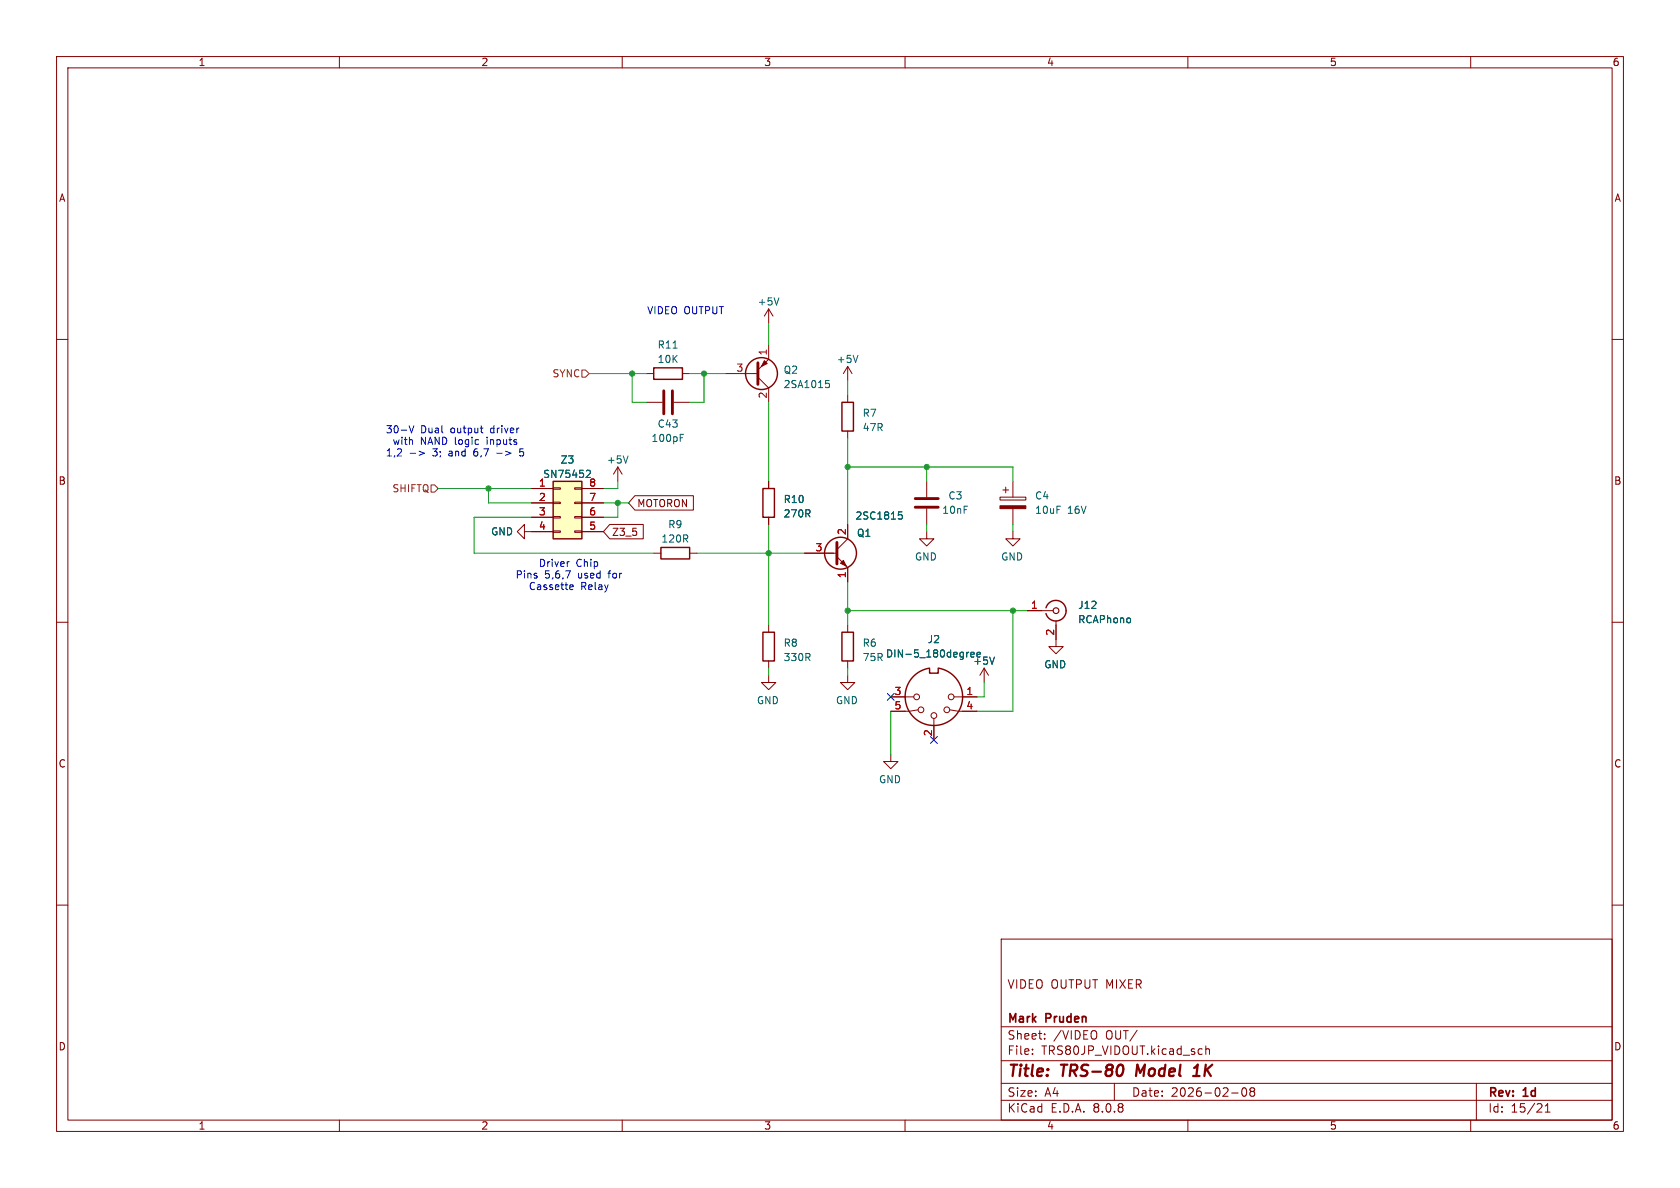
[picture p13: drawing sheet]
<svg xmlns="http://www.w3.org/2000/svg" width="297mm" height="210mm" viewBox="0 0 297 210" stroke-linecap="round" stroke-linejoin="round" font-family="sans-serif">
<defs><g id="words">
<g font-size="2.8" fill="#840000">
<text x="178" y="190.9">Title:</text>
<text x="187.7" y="190.9">TRS-80</text>
<text x="201.7" y="190.9">Model</text>
<text x="212.7" y="190.9">1K</text>
</g>
<g font-size="2.1" fill="#840000">
<text x="178" y="175">VIDEO OUTPUT MIXER</text>
<text x="178" y="184">Sheet:</text>
<text x="178" y="181.2">Mark</text>
<text x="185" y="181.2">Pruden</text>
<text x="186.2" y="184">/VIDEO</text>
<text x="195.5" y="184">OUT/</text>
<text x="178" y="186.7">File:</text>
<text x="184.1" y="186.7">TRS80JP_VIDOUT.kicad_sch</text>
<text x="178" y="196.9">KiCad</text>
<text x="178" y="194.1">Size:</text>
<text x="184.7" y="194.1">A4</text>
<text x="185.7" y="196.9">E.D.A.</text>
<text x="193.3" y="196.9">8.0.8</text>
<text x="200" y="194.1">Date:</text>
<text x="207" y="194.1">2026-02-08</text>
<text x="263" y="194.3">Rev:</text>
<text x="263" y="196.9">Id:</text>
<text x="267.1" y="196.9">15/21</text>
<text x="269.4" y="194.3">1d</text>
</g>
<g font-size="1.8" fill="#840000">
<text x="35" y="11.9">1</text>
<text x="85" y="11.9">2</text>
<text x="135" y="11.9">3</text>
<text x="185" y="11.9">4</text>
<text x="235" y="11.9">5</text>
<text x="285" y="11.9">6</text>
<text x="10.3" y="35.9">A</text>
<text x="285.3" y="35.9">A</text>
<text x="10.3" y="85.9">B</text>
<text x="112.6" y="89.9">MOTORON</text>
<text x="285.3" y="85.9">B</text>
<text x="108.1" y="94.9">Z3_5</text>
<text x="10.3" y="135.9">C</text>
<text x="285.3" y="135.9">C</text>
<text x="10.3" y="185.9">D</text>
<text x="285.3" y="185.9">D</text>
<text x="35" y="199.9">1</text>
<text x="85" y="199.9">2</text>
<text x="135" y="199.9">3</text>
<text x="185" y="199.9">4</text>
<text x="235" y="199.9">5</text>
<text x="285" y="199.9">6</text>
</g>
<g font-size="1.8" fill="#0000c2">
<text x="114.3" y="55.6">VIDEO OUTPUT</text>
<text x="68.1" y="76.8">30-V</text>
<text x="74.4" y="76.8">Dual</text>
<text x="79.8" y="76.8">output</text>
<text x="87" y="76.8">driver</text>
<text x="68.1" y="80.9">1,2</text>
<text x="69.3" y="78.8">with</text>
<text x="74.3" y="78.8">NAND logic</text>
<text x="76.6" y="80.9">3;</text>
<text x="79.6" y="80.9">and</text>
<text x="84.2" y="80.9">6,7</text>
<text x="86.3" y="78.8">inputs</text>
<text x="88.4" y="80.9">-&gt;</text>
<text x="92.7" y="80.9">5</text>
<text x="95.2" y="100.4">Driver</text>
<text x="101.8" y="100.4">Chip</text>
<text x="91" y="102.5">Pins</text>
<text x="93.4" y="104.5">Cassette</text>
<text x="96.3" y="102.5">5,6,7</text>
<text x="102.3" y="102.5">used</text>
<text x="102.7" y="104.5">Relay</text>
<text x="107.9" y="102.5">for</text>
</g>
<g font-size="1.8" fill="#006464">
<text x="133.9" y="54.2">+5V</text>
<text x="116.2" y="61.8">R11</text>
<text x="116.2" y="64.4">10K</text>
<text x="147.8" y="64.4">+5V</text>
<text x="138.4" y="66.3">Q2</text>
<text x="138.4" y="68.8">2SA1015</text>
<text x="116.2" y="75.8">C43</text>
<text x="152.4" y="73.9">R7</text>
<text x="152.4" y="76.4">47R</text>
<text x="99" y="82.1">Z3</text>
<text x="107.2" y="82.1">+5V</text>
<text x="115.1" y="78.3">100pF</text>
<text x="95.9" y="84.7">SN75452</text>
<text x="138.4" y="89.1">R10</text>
<text x="167.6" y="88.5">C3</text>
<text x="182.9" y="88.5">C4</text>
<text x="86.7" y="94.8">GND</text>
<text x="118" y="93.6">R9</text>
<text x="138.4" y="91.7">270R</text>
<text x="151.1" y="92">2SC1815</text>
<text x="151.4" y="95.1">Q1</text>
<text x="166.5" y="91">10nF</text>
<text x="182.9" y="91">10uF</text>
<text x="188.7" y="91">16V</text>
<text x="116.8" y="96.1">120R</text>
<text x="161.7" y="99.3">GND</text>
<text x="176.9" y="99.3">GND</text>
<text x="190.5" y="107.8">J12</text>
<text x="163.9" y="113.9">J2</text>
<text x="190.5" y="110.4">RCAPhono</text>
<text x="138.4" y="114.5">R8</text>
<text x="138.4" y="117.1">330R</text>
<text x="152.4" y="114.5">R6</text>
<text x="152.4" y="117.1">75R</text>
<text x="156.5" y="116.4">DIN-5_180degree</text>
<text x="172" y="117.7">+5V</text>
<text x="184.5" y="118.3">GND</text>
<text x="133.7" y="124.7">GND</text>
<text x="147.7" y="124.7">GND</text>
<text x="155.3" y="138.7">GND</text>
</g>
<g font-size="1.8" fill="#a90000">
<text x="130.1" y="65.8">3</text>
<text x="135.6" y="62.9" transform="rotate(-90 135.6 62.9)">1</text>
<text x="135.6" y="70.6" transform="rotate(-90 135.6 70.6)">2</text>
<text x="95.2" y="86.1">1</text>
<text x="95.2" y="88.6">2</text>
<text x="104.1" y="88.6">7</text>
<text x="104.1" y="86.1">8</text>
<text x="95.2" y="91.2">3</text>
<text x="95.2" y="93.7">4</text>
<text x="104.1" y="93.7">5</text>
<text x="104.1" y="91.2">6</text>
<text x="149.6" y="94.7" transform="rotate(-90 149.6 94.7)">2</text>
<text x="144.1" y="97.5">3</text>
<text x="149.6" y="102.3" transform="rotate(-90 149.6 102.3)">1</text>
<text x="182.2" y="107.7">1</text>
<text x="186.4" y="112.5" transform="rotate(-90 186.4 112.5)">2</text>
<text x="158" y="122.9">3</text>
<text x="158" y="125.5">5</text>
<text x="170.7" y="122.9">1</text>
<text x="170.7" y="125.5">4</text>
<text x="164.8" y="130.2" transform="rotate(-90 164.8 130.2)">2</text>
</g>
<g font-size="1.8" fill="#725600">
<text x="97.6" y="66.9">SYNC</text>
<text x="69.3" y="87.2">SHIFTQ</text>
</g>
</g></defs>
<g fill="none" stroke="#840000" stroke-width=".18">
<path d="M10 10h277v190h-277zM12 12h273v186h-273zM60 10v2M110 10v2M160 10v2M210 10v2M260 10v2M135.9 54.6v2.6M135.9 54.6l-.8 1.3M135.9 54.6l.8 1.3M10 60h2M114.3 66h1.3"/>
<path d="M114.3 71.1h2.8M119.1 71.1h2.8M120.6 66h1.3M128.3 66h5.7M134 66.7l1.9 1.9v2.5M135.9 61v2.5l-1.9 1.9M149.9 64.8l-.8 1.2M149.9 64.8v2.5M149.9 69.9v1.2M149.9 76.2v1.3M149.9 64.8l.7 1.2M285 60h2"/>
<path d="M92.7 94v-1.3l-1.3 1.3 1.3 1.3v-1.3h1.3M115.6 97.8h1.2M121.9 97.8h1.3M135.9 85.1v1.3M135.9 91.4v1.3M142.2 97.8h5.6M148 98.4l1.9 1.9v2.6M149.9 92.7v2.6l-1.9 1.9M163.8 94v1.3h1.3l-1.3 1.2-1.2-1.2h1.2M163.8 85.1v2.8M163.8 89.9v2.8M176.8 87.9h4.6v.5h-4.6z"/>
<path d="M177.3 86.6h1M177.8 86.1v1M179.1 94v1.3h1.2l-1.2 1.2-1.3-1.2h1.3M179.1 85.1v2.8M179.1 89.9v2.8M10 110h2M135.9 119.4v1.3h1.3l-1.3 1.2-1.3-1.2h1.3M135.9 110.5v1.3M135.9 116.8v1.3M149.9 119.4v1.3h1.2l-1.2 1.2-1.3-1.2h1.3M149.9 110.5v1.3M149.9 116.8v1.3"/>
<path d="M174 118.1l-.8 1.3M174 118.1v2.6M174 118.1l.8 1.3M181.6 108h4.6M186.7 109.7v4.6h1.3l-1.3 1.3-1.3-1.3h1.3M285 110h2M157.5 133.4v1.2h1.2l-1.2 1.3-1.3-1.3h1.3M157.5 123.2h4M162.3 125.5l-1.5 .2h-3.3M165.1 127v3.8M167.9 125.5l1.5 .2h3.3M168.7 123.2h4"/>
<path d="M10 160h2M177 166h108v32h-108zM285 160h2M60 198v2M110 198v2M160 198v2M177 194.5h108M177 191.5h108M177 187.5h108M177 181.5h108M182.5 186.3v.1M182.5 185.5v.1"/>
<path d="M184.7 183.6v.1M184.7 182.8v.1M197 191.5v3M210 198v2M213.2 184.9v1.5M213.2 185.5l.2-.1 .3 .1 .1 .9M217.7 193.2h1.2M219.7 192.4l.2-.1a.81 .81 0 0 1 .6 .6 .81 .81 0 0 1-.3 .8l-.2 .1a.81 .81 0 0 1-.3-1.4zM221.2 192.9l-.2-.2 .2-.4 .5 .1 .1 .2-.3 .3M221.2 192.9l-.2 .3v.5l.2 .1 .5-.1 .1-.2-.1-.4-.2-.2M221.2 192.9h.3M260 198v2"/>
<path d="M261 191.5v6.5M273.2 196.6h.8M273.2 195.5l.4-.4v1.5"/>
<circle cx="162.1" cy="123.2" r=".51"/>
<circle cx="162.8" cy="125.5" r=".51"/>
<circle cx="165.1" cy="126.5" r=".51"/>
<circle cx="167.4" cy="125.5" r=".51"/>
<circle cx="168.1" cy="123.2" r=".51"/>
</g>
<path d="M198.4 188.3a1.31 1.31 0 0 1 0 1.5M201.1 188.2l-.3 2M210.9 190.2h1.2M211.1 188.8l.6-.6-.2 2" fill="none" stroke="#840000" stroke-width=".4"/>
<path d="M134 64.1v3.8z" fill="#840000" stroke="#840000" stroke-width=".51"/>
<g fill="#840000" stroke="#840000" stroke-width=".18">
<path d="M135.1 63.8l.5 .5-1 .5z"/>
<path d="M176.8 89.4h4.6v.5h-4.6z"/>
<path d="M148.6 99.6l.5-.5 .5 1z"/>
</g>
<g fill="none" stroke="#840000" stroke-width=".25">
<path d="M115.6 65h5v2.1h-5zM148.8 71.1h2.1v5.1h-2.1zM116.8 96.8h5.1v2h-5.1zM134.9 86.4h2v5h-2zM134.9 111.8h2v5h-2zM148.8 111.8h2.1v5h-2.1zM164.3 118.2v.8h1.6v-.8M164.3 118.1a5.1 5.1 0 0 0-4.3 5.1M165.9 118.1a5.1 5.1 0 0 1 4.3 5.5 5.1 5.1 0 0 1-5.3 4.6 5.1 5.1 0 0 1-4.9-5M184.9 107.4a1.81 1.81 0 0 1 2-1.2 1.81 1.81 0 0 1 1.6 1.8M188.5 108a1.82 1.82 0 0 1-1.6 1.8 1.82 1.82 0 0 1-2-1.3"/>
<circle cx="134.6" cy="66" r="2.82"/>
<circle cx="148.6" cy="97.8" r="2.82"/>
</g>
<g fill="none" stroke="#006464" stroke-width=".18">
<path d="M137.7 52.6l-.4 1.3M119 61.5h.7M120.3 77.4h.4M120.3 76.8h.6M146 67.3h.6M146.1 67.7h.3l.2 .3v.4l-.5 .1M151.7 62.8l-.4 1.3M158.9 90.5h.6M159 91h.3l.2 .2v.4l-.5 .2M171.3 115.3l-.3 .1M171.6 115.7l.6-.1v-.2h-.5l-.1 .6M172.7 115.7l.6-.1v-.2h-.5l-.1 .6"/>
<path d="M175.8 116.1l-.4 1.3"/>
</g>
<path d="M117.3 69.1v4.1M118.9 69.1v4.1M148 95.9v3.8M161.8 89.7h4.1M161.8 88.1h4.1" fill="none" stroke="#840000" stroke-width=".51"/>
<circle cx="186.7" cy="108" r=".51" fill="none" stroke="#840000" stroke-width=".2"/>
<path d="M97.8 85.1h5.1v10.2h-5.1z" fill="#ffffc2"/>
<g fill="none" stroke="#840000" stroke-width=".18">
<path d="M94 86.4h3.8M94 88.9h3.8M94 91.4h3.8M94 94h3.8M97.8 93.9h1.3v.2h-1.3zM97.8 91.3h1.3v.3h-1.3zM97.8 88.8h1.3v.2h-1.3zM97.8 86.2h1.3v.3h-1.3zM101.6 93.9h1.3v.2h-1.3zM101.6 91.3h1.3v.3h-1.3zM101.6 88.8h1.3v.2h-1.3zM101.6 86.2h1.3v.3h-1.3z"/>
<path d="M102.9 86.4h3.8M102.9 88.9h3.8M102.9 91.4h3.8M102.9 94h3.8M107.8 92.7h5.9v2.6h-5.9l-1.1-1.3zM109.2 82.6l-.7 1.2M109.2 82.6v2.5M109.2 82.6l.8 1.2M112.2 87.6h10.4v2.6h-10.4l-1.1-1.3zM135.9 85.1v1.3M135.9 91.4v1.3M142.2 97.8h5.1"/>
<path d="M149.9 92.7v2.6M149.9 100.3v2.6M181.6 108h2.5M186.7 110.5v2.5M157.5 123.2h2.5M157.5 125.7h2.5M165.1 128.3v2.5M170.2 123.2h2.5M170.2 125.7h2.5"/>
</g>
<path d="M97.8 85.1h5.1v10.2h-5.1z" fill="none" stroke="#840000" stroke-width=".25"/>
<path d="M103.8 83.1l.5 .1 .1 .3-.8 .9M111 80.6l-.4 1.3M158.9 90.5h.6M159 91h.3l.2 .2v.4l-.5 .2M171.3 115.3l-.3 .1M171.6 115.7l.6-.1v-.2h-.5l-.1 .6M172.7 115.7l.6-.1v-.2h-.5l-.1 .6M175.8 116.1l-.4 1.3" fill="none" stroke="#006464" stroke-width=".18"/>
<path d="M102.9 65.4h.6l.6 .6-.6 .7h-.6zM76.2 85.7h.6l.7 .7-.7 .6h-.6z" fill="none" stroke="#725600" stroke-width=".18"/>
<path d="M72.3 75.2l.4 1.3 .5-1.3M74.1 79.8l.9 .3-.9 .4M84.9 75.7h.5M85.1 76.5h.3M92.5 79.3h-.6v.6l.4-.1M72.5 80.1h1M87.8 80.1h1M91.9 80.5l.4 .1M100.6 99.3l-.2 .1M100 100.9h.8l-.5 1.3M100.8 104.2h.5M100.8 103.4h.4l.1 .3-.6 .1" fill="none" stroke="#0000c2" stroke-width=".18"/>
<g fill="none" stroke="#009600" stroke-width=".18">
<path d="M135.9 57.2v3.8M104.1 66h10.2M111.8 66v5.1h2.5M121.9 66h6.4M124.5 66v5.1h-2.6M135.9 71.1v14M149.9 67.3v2.6M149.9 77.5v15.2M77.5 86.4h16.5M86.4 86.4v2.5h7.6M94 91.4h-10.2v6.4h31.8M106.7 88.9h4.4"/>
<path d="M109.2 85.1v1.3h-2.5M109.2 88.9v2.5h-2.5M123.2 97.8h19M135.9 92.7v17.8M149.9 82.6h29.2v2.5M163.8 82.6v2.5M163.8 92.7v1.3M179.1 92.7v1.3M135.9 118.1v1.3M149.9 108h31.7M149.9 102.9v7.6M149.9 118.1v1.3"/>
<path d="M179.1 108v17.7h-6.4M157.5 125.7v7.7M174 120.7v2.5h-1.3"/>
</g>
<path d="M156.9 122.6l1.2 1.2M158.1 122.6l-1.2 1.2M164.5 130.2l1.2 1.2M165.7 130.2l-1.2 1.2" fill="none" stroke="#000084" stroke-width=".18"/>
<g fill="#009600" stroke="#009600" stroke-width=".18">
<circle cx="179.1" cy="108" r=".46"/>
<circle cx="163.8" cy="82.6" r=".46"/>
<circle cx="109.2" cy="88.9" r=".46"/>
<circle cx="111.8" cy="66" r=".46"/>
<circle cx="86.4" cy="86.4" r=".46"/>
<circle cx="149.9" cy="82.6" r=".46"/>
<circle cx="149.9" cy="108" r=".46"/>
<circle cx="135.9" cy="97.8" r=".46"/>
<circle cx="124.5" cy="66" r=".46"/>
</g>
<use href="#words"/>
</svg>
